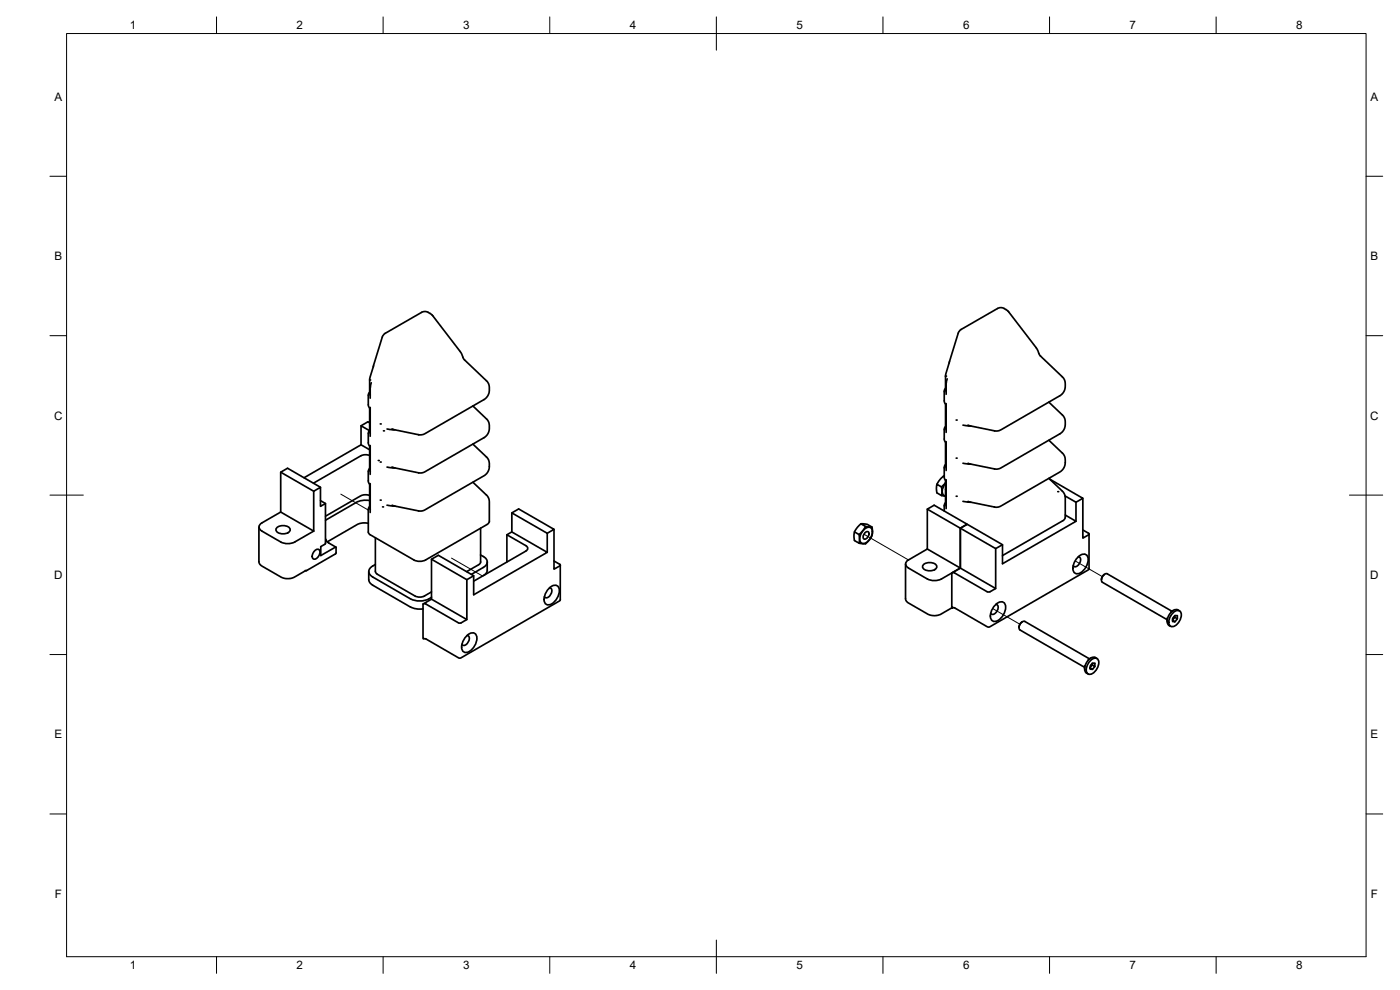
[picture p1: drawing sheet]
<svg xmlns="http://www.w3.org/2000/svg" width="420mm" height="297mm" viewBox="0 0 420 297" stroke-linecap="round" stroke-linejoin="round" font-family="sans-serif">
<defs><g id="words">
<g font-size="3.5">
<text x="39" y="8.8">1</text>
<text x="89" y="8.8">2</text>
<text x="139" y="8.8">3</text>
<text x="189" y="8.8">4</text>
<text x="239" y="8.8">5</text>
<text x="289" y="8.8">6</text>
<text x="339" y="8.8">7</text>
<text x="389" y="8.8">8</text>
<text x="16.3" y="30.2">A</text>
<text x="411.3" y="30.2">A</text>
<text x="16.3" y="78">B</text>
<text x="411.3" y="78">B</text>
<text x="16.2" y="125.9">C</text>
<text x="411.2" y="125.9">C</text>
<text x="16.2" y="173.7">D</text>
<text x="411.2" y="173.7">D</text>
<text x="16.3" y="221.6">E</text>
<text x="411.3" y="221.6">E</text>
<text x="16.4" y="269.4">F</text>
<text x="411.4" y="269.4">F</text>
<text x="39" y="290.8">1</text>
<text x="89" y="290.8">2</text>
<text x="139" y="290.8">3</text>
<text x="189" y="290.8">4</text>
<text x="239" y="290.8">5</text>
<text x="289" y="290.8">6</text>
<text x="339" y="290.8">7</text>
<text x="389" y="290.8">8</text>
</g>
</g></defs>
<!-- layer: Visible -->
<g fill="none" stroke="#000" stroke-width=".51">
<path d="M129.9 94.7h.1M287.6 100l-2.7 8.9M301.3 92.6l1.3 .9 8.4 10.8 1.1 2.4 7.1 6.8 .4 .9 .1 1.9-.5 1.4-1 1-17.8 10.3-1.1 .3h-.8M301.4 92.6l-.8-.3-1.2 .3-10.9 6.2-.9 1.2M302.7 93.6h.1M110.9 118l.1 .3M110.9 117.7l-.4 .8v3.1l.6 1M111 118.3l.1 .3M111.1 115.8v.5M111.4 114.8l-.3 1.3v3.4M112.1 110.1l3-9.6 11.4-6.8a3.2 3.2 0 0 1 3.1 .8l8.5 11 1.2 2.4 6.7 6.3a2.69 2.69 0 0 1 .9 2.1l-.2 1.8-1.2 1.6-18.2 10.5-1.4 .3-8.3-1.7M112.1 109.9l-1.2 3.9v4.2"/>
<path d="M283.8 116.5l-.4 .8v3.1l.6 1M283.9 117.1l.1 .4M284 115.1v3.2M284 114.6v.5M284.3 113.7l-.3 1.4M284.9 108.8l-1.1 3.8 .1 4.5M108.4 133.5l2.5 1.4M108.4 127.7l2.4 1.5M110.9 122.4v7l.2 .6M110.9 133.8l.1 7.3M110.9 129.1l-.4 .8v3.1l.6 1M110.9 126.9l-.5-.3-2 1.1v5.8l-17.2 9.8"/>
<path d="M110.9 136.7l-1.3-.3-1.3 .4-14.2 8.2M111.1 122.2v8.7M111.1 133.7v8.6M116.1 128.7l2.4 .3M125.6 130.4h.1M141.9 133.3l4.1 3.8a2.69 2.69 0 0 1 .9 2l-.2 1.9-1.2 1.6-18.4 10.6-1.2 .1-8.3-1.6M141.9 121.8l4.1 3.9a2.69 2.69 0 0 1 .9 2l-.2 1.9-1.2 1.6-18.2 10.5-1.4 .2-8.3-1.7M283.8 121.2l.1 7.3M283.8 132.7l.1 7.3M283.8 128l-.4 .7v3.2l.6 .9M283.8 139.4l-.4 .7v3.2l.6 1M283.9 128.6l.1 .3"/>
<path d="M284 121.1v8.6M284 132.5v8.7M289 127.6l2.4 .2M289 139l2.4 .3M290.5 127.6l8 1.7M290.5 139.1l8 1.6M298.5 129.3h.1M314.8 132.1l4.1 3.9 .6 1 .1 2.4-.4 1.2-.8 .8-18.7 10.7-1 .1-8.2-1.7M314.8 120.7l4.6 4.6 .3 1v1.4l-.2 .8-.6 1-.7 .6-17.8 10.3-1.1 .3h-.8M77.7 158.1v10.5l.6 1 6.1 3.6 1.4 .4 2.3-.3 3.8-2.1M78.6 159.3l5.7 3.3 1.1 .4 1.3 .1 1.8-.5 5.6-3.3M78.6 156.9a1.29 1.29 0 0 0-.9 1.2 1.29 1.29 0 0 0 .9 1.2"/>
<path d="M83 158.4a2.83 2.83 0 0 1 4.1 .3 1.92 1.92 0 0 1-2.7 1.4 1.23 1.23 0 0 1-1.2-.4 1.23 1.23 0 0 1-.2-1.3zM84.2 141.7l9.9 5.7M84.2 153.6l9.9 5.7M94.1 159.3v-11.9l2.1-1.2v5.7l1.5-.8v11.8l-.2 .4-1.2 .7v2.7l4.3-2.5M96.2 146.2l-9.9-5.7-2.1 1.2v11.9l-5.6 3.3M96.2 150.2l1.5 .9M106.9 150.8l-9.2 5.3M110.5 157l-1.5-.1-1.6 .4-9.1 5.3M110.9 152l-.4 .8 .2 7.3 13.5 7.9 1.1 .4h1.3l1.1-.4 18.4-10.6M110.9 152.3l.2 .6M110.9 140.5l-.4 .9v3.1l.6 .9M110.9 148.7l-1.5-.3-1 .3-10.7 6.2"/>
<path d="M110.9 145.3v7M110.9 150.2l-1.8-.1-2.2 .7M111 141.2l.1 .3M111.1 145.1v8.7M116.1 140.2l2.4 .2M116.1 151.6l2.4 .2M125.6 141.8h.1M125.6 153.3h.1M141.9 144.7l4.1 3.8a2.69 2.69 0 0 1 .9 2.1v5.8M144.2 158.5v10.1M146.9 156.4l-.2 .5-.6 .5M153.6 159.6l10.6 6.1-22 12.8v-5.8l-10.6-6.1-2.1 1.2v12l-2.5 1.4v10.4l.9 .1 9.7 5.7h.7l29.7-17.1 .1-10.7"/>
<path d="M153.6 153.9l10.6 6.1v5.7M166.3 158.8v12l1.7-1 .1-.2-.1-.3M258.4 157.2l-1.1 1.1-.9 1.3M259.1 159.1a1.49 1.49 0 0 1 1.3-.9 1.49 1.49 0 0 1 1.4 .8 3.7 3.7 0 0 1-2.8 4.1 1.62 1.62 0 0 1-.8-2.4zM259.6 159.8a.65 .65 0 0 1 1.1 0 1.54 1.54 0 0 1-1.4 1.9l-.2-.9zM259.8 158l-1.4-.8 1.9 .1 1.4 .8M278.3 152.8l20.5 11.8 2.1-1.2M282.6 148.7v-2.6l-1.4-.8v2.6l1.4 .8 1.2 .2M283.1 142.9l-1.1 1.1-.8 1.3M283.4 142.9h-.3l.3 .1M283.8 144.1l.1 7.3M283.8 150.8l-.4 .8v1.7"/>
<path d="M283.8 144.8l-1.2 1.3M283.8 144.9a3.2 3.2 0 0 0-.6 3.7l.6 .2M283.8 146.8v.1M283.9 140l.1 .3M283.9 151.4l.1 .4M284 143.9v8.7M289 150.4l2.4 .3M298.5 140.7h.1M298.5 152.1h.1M314.8 143.5l4.6 4.7 .3 1.2v5.8l-.2 .6-18.6 10.9M315 143.7l10 5.8-2.1 1.2-3.3-1.9M319.7 154.5l3.2 1.9-22 12.7v-5.7l-10.6-6.1-2.1 1.2v11.9l-2.6 1.5v10.4h.3l-4.4 2.3-1.5 .1-1.4-.4-6.1-3.5-.6-.6-.1-.5v-10.5"/>
<path d="M322.9 150.7v5.7M325 149.5v12l1.8-1.2-.1-.3-1.7-1M94.5 165.2a.86 .86 0 0 1 1.5 0 2.11 2.11 0 0 1-1.8 2.6 1.56 1.56 0 0 1 .3-2.6zM97.9 161.8l.5 .9 2.4 1.5M100.6 166.2l-8.6 5h-.4M100.7 164.1l.2 .2M100.9 164.3v1.5M100.9 165.8l-.2 .4M110.7 171.5v2.8l.4 .7 .7 .6M111.8 173.1l11.4 6.5a6.2 6.2 0 0 0 6.3-.4M111.8 175.6l11.9 6.7 1.9 .4h1.4M111.8 169.8a1.74 1.74 0 0 0-1.1 1.7 1.74 1.74 0 0 0 1.1 1.6"/>
<path d="M112.6 169.4l-.8 .4M112.6 161.3v10.2M112.7 171.5l.6 .8M113.2 172.3l11.8 6.7 1 .2 1-.2 2.5-1.4M129.5 167.8l10.6 6.1 2.1-1.2M129.5 179.8l10.6 6.1M140.1 173.9v12l-1.7 1h-.8M143.6 169.4l-3.6 2.1M144.2 166.5l.9 .5M144.3 168.6l-.6 .8M145.1 170.3l-3.6 2M145.1 167a1.74 1.74 0 0 1 1.1 1.6 1.74 1.74 0 0 1-1.1 1.6"/>
<path d="M146.2 168.6v2.8l-.4 .7-.7 .6M152.1 160.5l5.7 3.2a.86 .86 0 0 1 .6 .8 .86 .86 0 0 1-.6 .8l-15.6 9.1M164.2 160l2.1-1.2-10.6-6.1-2.1 1.2v5.7l-1.5 .9v8.1M164.6 176.7a1.92 1.92 0 0 1 3-.5 4.4 4.4 0 0 1-3 5.3 1.6 1.6 0 0 1-1.3-2.3l.5-1.3zM164.9 176.4a1.08 1.08 0 0 1 .5 1.8l-.5 .7a.96 .96 0 0 1-1.5 .1M166.3 168.3l1.7 1M257.8 160.4l1.4-1.6a.83 .83 0 0 1 1.1-.7h.8a.54 .54 0 0 1 .6 .1 .54 .54 0 0 1 .1 .7l-.1 1.8-1.3 1.9a2.2 2.2 0 0 1-2.6 .4l-1.4-.8v-2.6l1.4 .8v2.6M272.7 170.4a1.27 1.27 0 0 1-.9-1.2 1.27 1.27 0 0 1 .8-1.2l5.7-3.3v-11.9l2.1-1.2 9.9 5.7-2.1 1.2v11.9l-5.7 3.3-1.7 .5-1.3-.1-1.2-.4-5.7-3.3M277.1 169.5a2.83 2.83 0 0 1 4 .3 1.92 1.92 0 0 1-2.6 1.4 1.23 1.23 0 0 1-1.3-.4 1.23 1.23 0 0 1-.1-1.3zM278.3 164.7l20.5 11.9M285.7 171.9h.8M298.8 164.6v12l-1.7 1-.8-.1-9.8-5.6"/>
<path d="M323.3 167.4a1.92 1.92 0 0 1 3-.6 4.4 4.4 0 0 1-3 5.4 1.6 1.6 0 0 1-1.3-2.3l.5-1.3zM323.6 167.1a1.08 1.08 0 0 1 .5 1.8l-.5 .6a.96 .96 0 0 1-1.5 .2M326.8 160.2l-.1 10.7-29.6 17.2h-.8l-9.7-5.7-1-.1M331.5 172.3l-.7 .7-.2 .9M127 181.2h.8M127.8 181.2l9.8 5.7M139.8 191a1.92 1.92 0 0 1 3.1-.5 4.4 4.4 0 0 1-3.1 5.3 1.6 1.6 0 0 1-1.2-2.3l.4-1.3zM140.1 190.7a1.08 1.08 0 0 1 .5 1.8l-.4 .6a.96 .96 0 0 1-1.6 .2M298.5 181.7a1.92 1.92 0 0 1 3.1-.5 4.4 4.4 0 0 1-3.1 5.3 1.6 1.6 0 0 1-1.2-2.3l.4-1.3zM298.9 181.4a1.08 1.08 0 0 1 .4 1.8l-.4 .6a.96 .96 0 0 1-1.6 .2M306.7 186.6l-.6 .7-.3 .9M325.5 199.8v.9"/>
<path d="M327 197.7l-19.4-11.3a1.71 1.71 0 0 0-1.5 2.6l19.4 11.2M327.1 198.4a1.47 1.47 0 0 1 1.2-.9 1.47 1.47 0 0 1 1.4 .8 3.6 3.6 0 0 1-2.8 4 1.61 1.61 0 0 1-.7-2.4zM327.4 197.4l-.8 .5M327.5 199.4l.3 .1-.6 .8M327.8 199v.5l.8 .5-.7 .8M328.6 200v-1h-.7l-.7 .8v1h.7l-.7-.4M328.7 197.3a3.1 3.1 0 0 0-3.2 3.4 1.46 1.46 0 0 0 1 1.5M328.7 197.3l.5 .3M350.2 185.5v.9M351.7 183.4l-19.4-11.2a1.71 1.71 0 0 0-1.4 2.5l19.3 11.2M351.8 184.1a1.47 1.47 0 0 1 1.3-.9 1.47 1.47 0 0 1 1.4 .7 3.6 3.6 0 0 1-2.8 4.1 1.61 1.61 0 0 1-.7-2.4zM352.1 183.1l-.8 .5"/>
<path d="M352.3 185.1l.3 .1-.7 .8M352.6 184.7v.5l.7 .5-.7 .8M353.3 185.7v-1h-.7l-.7 .8v1h.7l-.7-.4M353.5 183l.5 .3M353.5 183a3.1 3.1 0 0 0-3.2 3.4 1.47 1.47 0 0 0 1 1.5"/>
</g>
<g fill="#000">
<circle cx="110.9" cy="114" r=".25"/>
<circle cx="283.8" cy="112.8" r=".25"/>
<circle cx="113.5" cy="138.2" r=".25"/>
<circle cx="114.1" cy="127.2" r=".25"/>
<circle cx="114.1" cy="138.6" r=".25"/>
<circle cx="115.1" cy="129.3" r=".25"/>
<circle cx="117.6" cy="128.8" r=".25"/>
<circle cx="287" cy="137.5" r=".25"/>
<circle cx="287" cy="126" r=".25"/>
<circle cx="290.5" cy="139.1" r=".25"/>
<circle cx="290.5" cy="127.6" r=".25"/>
<circle cx="114.1" cy="150.1" r=".25"/>
<circle cx="114.8" cy="152.1" r=".25"/>
<circle cx="117.6" cy="151.7" r=".25"/>
<circle cx="117.6" cy="140.2" r=".25"/>
<circle cx="287" cy="148.9" r=".25"/>
<circle cx="290.5" cy="150.5" r=".25"/>
<circle cx="317.4" cy="147.5" r=".25"/>
</g>
<!-- layer: Tweak Trail -->
<path d="M102.3 148.3l8.2 4.7M135.5 167.5l9.3 5.3M259.3 160.3l13.3 7.7M322.6 168.3l8.2 4.7M297.9 182.6l8.2 4.7" fill="none" stroke="#000" stroke-width=".3"/>
<!-- layer: BORDER -->
<g fill="none" stroke="#000" stroke-width=".3">
<path d="M20 10.1h390v276.9h-390zM65 5.1v5M115 5.1v5M165 5.1v5M215 5.1v10M265 5.1v5M315 5.1v5M365 5.1v5M15 52.9h5M410 52.9h5M15 100.7h5M410 100.7h5"/>
<path d="M15 148.6h10M405 148.6h10M15 196.4h5M410 196.4h5M15 244.2h5M410 244.2h5M65 287v5M115 287v5M165 287v5M215 282.1v9.9M265 287v5M315 287v5"/>
<path d="M365 287v5"/>
</g>
<use href="#words"/>
</svg>
